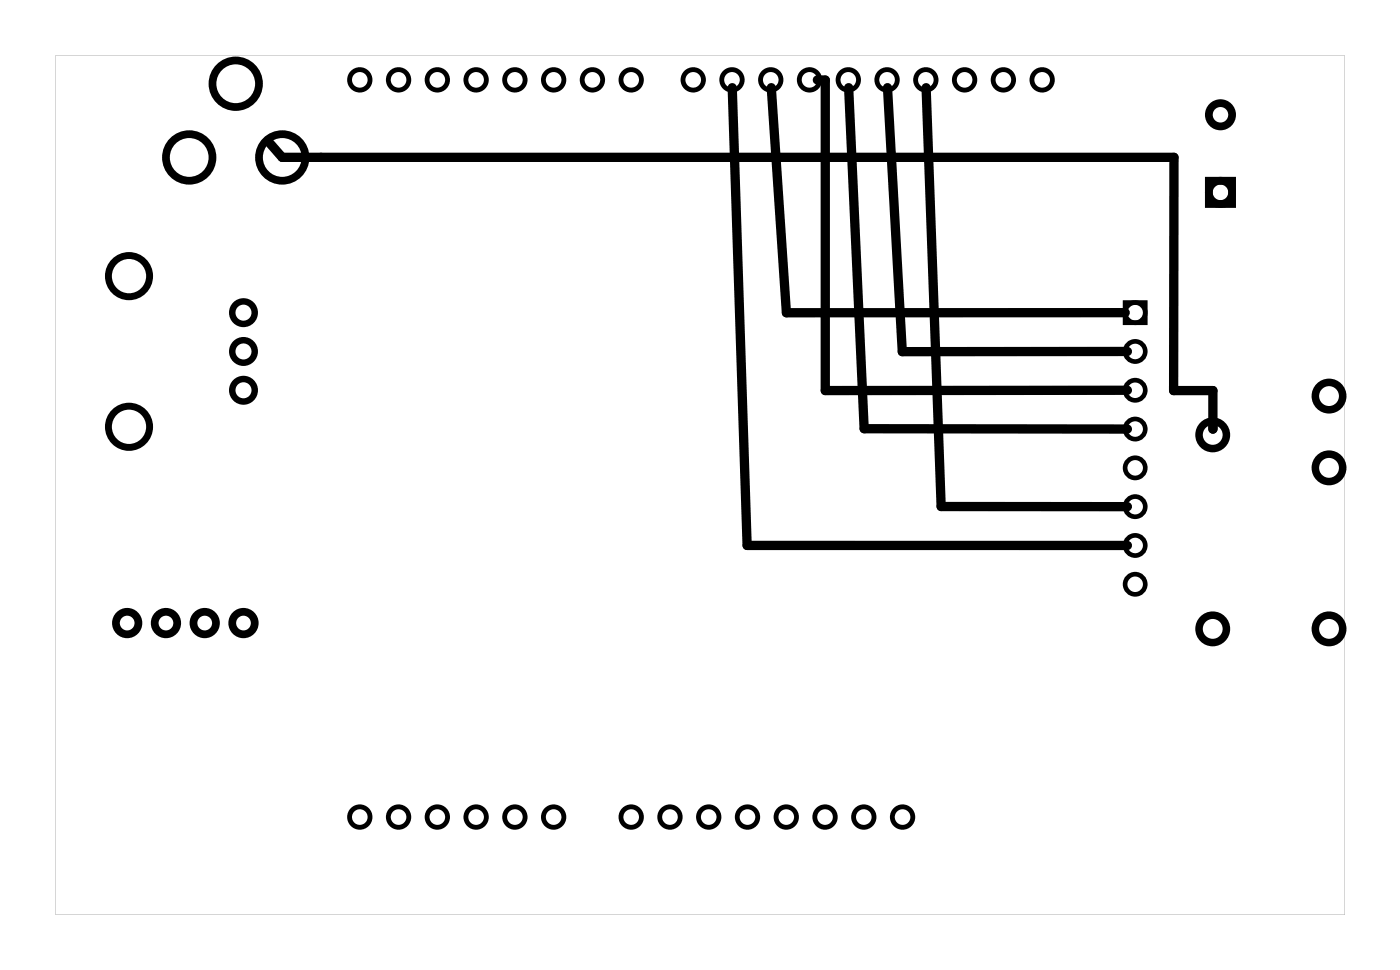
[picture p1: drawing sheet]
<svg xmlns="http://www.w3.org/2000/svg" width="92mm" height="63mm" viewBox="0 0 92 63" stroke-linecap="round" stroke-linejoin="round" font-family="sans-serif">
<path d="M3.6 3.6v56.3h84.5v-56.3zM3.6 3.6h84.5v56.3h-84.5z" fill="#000"/>
<g fill="none" stroke="#000" stroke-width=".51">
<path d="M79.2 11.8h1.5v1.6h-1.5z"/>
<circle cx="12.4" cy="10.3" r="1.52"/>
<circle cx="15.4" cy="5.5" r="1.52"/>
<circle cx="18.5" cy="10.3" r="1.52"/>
<circle cx="80" cy="7.5" r=".76"/>
<circle cx="80" cy="12.6" r=".76"/>
<circle cx="8.3" cy="40.8" r=".74"/>
<circle cx="10.9" cy="40.8" r=".74"/>
<circle cx="13.4" cy="40.8" r=".74"/>
<circle cx="16" cy="40.8" r=".74"/>
</g>
<g fill="none" stroke="#000" stroke-width=".42">
<circle cx="16" cy="20.5" r=".74"/>
<circle cx="16" cy="25.5" r=".74"/>
<circle cx="16" cy="23" r=".74"/>
</g>
<g fill="none" stroke="#000" stroke-width=".45">
<circle cx="8.5" cy="18.1" r="1.35"/>
<circle cx="8.5" cy="27.9" r="1.35"/>
</g>
<g fill="none" stroke="#000" stroke-width=".3">
<path d="M73.7 19.8h1.3v1.3h-1.3z"/>
<circle cx="74.4" cy="20.5" r=".66"/>
<circle cx="74.4" cy="25.5" r=".66"/>
<circle cx="74.4" cy="28.1" r=".66"/>
<circle cx="74.4" cy="23" r=".66"/>
<circle cx="74.4" cy="30.6" r=".66"/>
<circle cx="74.4" cy="35.7" r=".66"/>
<circle cx="74.4" cy="33.2" r=".66"/>
<circle cx="74.4" cy="38.2" r=".66"/>
</g>
<g fill="none" stroke="#000" stroke-width=".32">
<circle cx="23.6" cy="5.2" r=".67"/>
<circle cx="26.1" cy="5.2" r=".67"/>
<circle cx="28.7" cy="5.2" r=".67"/>
<circle cx="31.2" cy="5.2" r=".67"/>
<circle cx="33.7" cy="5.2" r=".67"/>
<circle cx="36.3" cy="5.2" r=".67"/>
<circle cx="38.8" cy="5.2" r=".67"/>
<circle cx="41.4" cy="5.2" r=".67"/>
<circle cx="45.4" cy="5.2" r=".67"/>
<circle cx="48" cy="5.2" r=".67"/>
<circle cx="50.5" cy="5.2" r=".67"/>
<circle cx="53" cy="5.2" r=".67"/>
<circle cx="55.6" cy="5.2" r=".67"/>
<circle cx="58.1" cy="5.2" r=".67"/>
<circle cx="60.7" cy="5.2" r=".67"/>
<circle cx="63.2" cy="5.2" r=".67"/>
<circle cx="65.7" cy="5.2" r=".67"/>
<circle cx="68.3" cy="5.2" r=".67"/>
<circle cx="23.6" cy="53.5" r=".67"/>
<circle cx="26.1" cy="53.5" r=".67"/>
<circle cx="28.7" cy="53.5" r=".67"/>
<circle cx="31.2" cy="53.5" r=".67"/>
<circle cx="33.7" cy="53.5" r=".67"/>
<circle cx="36.3" cy="53.5" r=".67"/>
<circle cx="41.4" cy="53.5" r=".67"/>
<circle cx="43.9" cy="53.5" r=".67"/>
<circle cx="46.4" cy="53.5" r=".67"/>
<circle cx="49" cy="53.5" r=".67"/>
<circle cx="51.5" cy="53.5" r=".67"/>
<circle cx="54.1" cy="53.5" r=".67"/>
<circle cx="56.6" cy="53.5" r=".67"/>
<circle cx="59.1" cy="53.5" r=".67"/>
</g>
<g fill="none" stroke="#000" stroke-width=".49">
<circle cx="79.5" cy="28.5" r=".9"/>
<circle cx="87.1" cy="25.9" r=".9"/>
<circle cx="87.1" cy="30.6" r=".9"/>
<circle cx="79.5" cy="41.2" r=".9"/>
<circle cx="87.1" cy="41.2" r=".9"/>
</g>
<path d="M17.7 9.4l.8 .9h58.4v15.3h2.6v2.5v-.3M48 5.7l.9 30h25M50.5 5.7l1 14.8h22.2M53.5 5.2h.6v20.4l19.8-.1M55.6 5.7l1 22.4h17.3M58.1 5.7l1 17.3h14.8M60.7 5.7l1 27.5h12.2" fill="none" stroke="#000" stroke-width=".61"/>
</svg>
